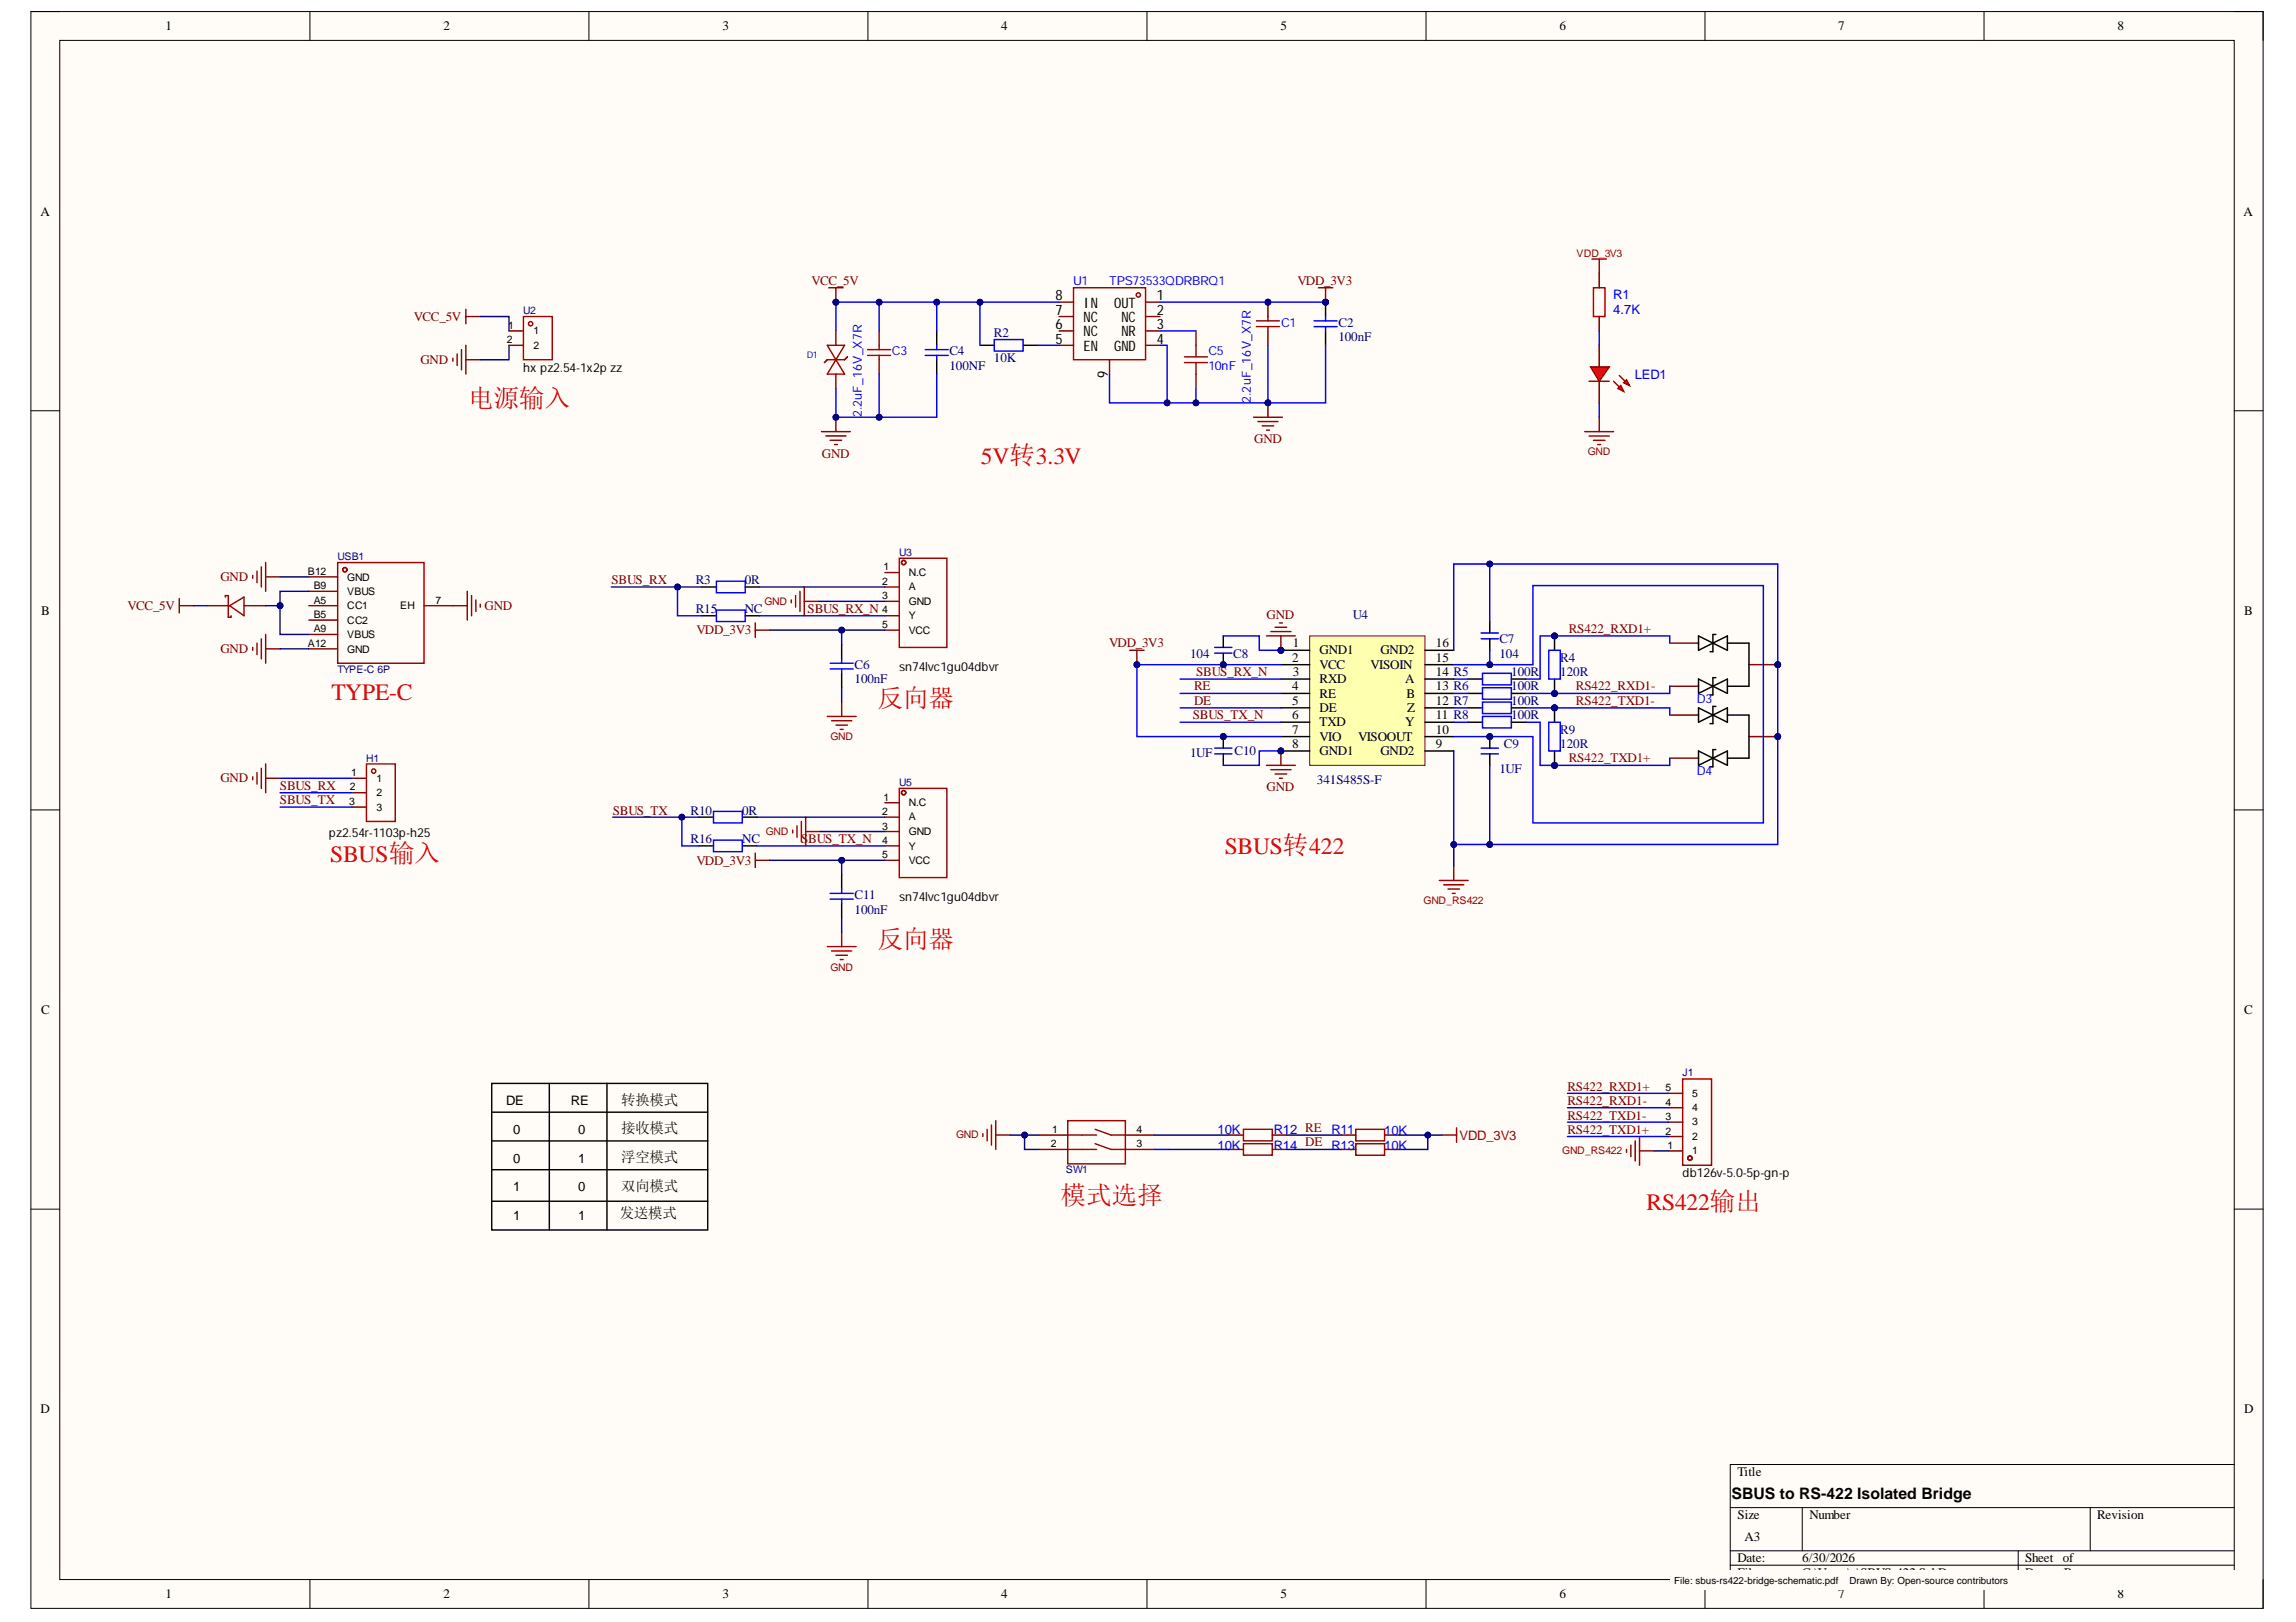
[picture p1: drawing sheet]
<svg xmlns="http://www.w3.org/2000/svg" width="297mm" height="210mm" viewBox="0 0 297 210" stroke-linecap="round" stroke-linejoin="round" font-family="sans-serif">
<defs><g id="words">
<g font-size="3.3" fill="#f00">
<text x="60.6" y="52.7">电源输入</text>
<text x="113.5" y="91.5">反向器</text>
<text x="113.5" y="122.6">反向器</text>
<text x="137.2" y="155.8">模式选择</text>
</g>
<g font-size="3" fill="#f00">
<text x="126.9" y="60.1">5V转3.3V</text>
<text x="42.9" y="90.5">TYPE-C</text>
<text x="42.7" y="111.5">SBUS输入</text>
<text x="158.5" y="110.6">SBUS转422</text>
<text x="213" y="156.5">RS422输出</text>
</g>
<text font-size="2" x="224" y="194">SBUS to RS-422 Isolated Bridge</text>
<g font-size="1.9">
<text x="136.5" y="40.7">7</text>
<text x="136.5" y="38.9">8</text>
<text x="140.2" y="41.7">NC</text>
<text x="140.2" y="39.8">IN</text>
<text x="144.2" y="39.8">OUT</text>
<text x="145.1" y="41.7">NC</text>
<text x="149.7" y="38.9">1</text>
<text x="149.7" y="40.7">2</text>
<text x="136.5" y="44.5">5</text>
<text x="136.5" y="42.6">6</text>
<text x="140.2" y="45.4">EN</text>
<text x="140.2" y="43.5">NC</text>
<text x="144.2" y="45.4">GND</text>
<text x="145.1" y="43.5">NR</text>
<text x="149.7" y="42.6">3</text>
<text x="149.7" y="44.5">4</text>
<text x="143.3" y="48.9" transform="rotate(-90 143.3 48.9)">9</text>
<text x="80.4" y="142.9">转换模式</text>
<text x="80.4" y="146.7">接收模式</text>
<text x="80.4" y="150.4">浮空模式</text>
<text x="80.4" y="154.1">双向模式</text>
<text x="80.2" y="157.6">发送模式</text>
</g>
<g font-size="1.7">
<text x="21.4" y="3.9">1</text>
<text x="57.4" y="3.9">2</text>
<text x="93.5" y="3.9">3</text>
<text x="129.5" y="3.9">4</text>
<text x="165.6" y="3.9">5</text>
<text x="201.8" y="3.9">6</text>
<text x="237.8" y="3.9">7</text>
<text x="273.9" y="3.9">8</text>
<text x="5.2" y="27.9">A</text>
<text x="290.3" y="27.9">A</text>
<text x="5.3" y="79.5">B</text>
<text x="167.3" y="83.8">1</text>
<text x="185.8" y="83.8">16</text>
<text x="290.3" y="79.5">B</text>
<text x="167.2" y="85.6">2</text>
<text x="167.2" y="89.3">4</text>
<text x="167.3" y="87.5">3</text>
<text x="170.7" y="84.7">GND1</text>
<text x="170.7" y="86.6">VCC</text>
<text x="170.7" y="88.4">RXD</text>
<text x="177.3" y="86.6">VISOIN</text>
<text x="178.6" y="84.7">GND2</text>
<text x="181.8" y="88.4">A</text>
<text x="185.8" y="89.3">13 R6</text>
<text x="185.8" y="87.5">14 R5</text>
<text x="185.8" y="85.6">15</text>
<text x="167.2" y="91.2">5</text>
<text x="167.2" y="93.1">6</text>
<text x="167.2" y="94.9">7</text>
<text x="170.7" y="90.3">RE</text>
<text x="170.7" y="92.1">DE</text>
<text x="170.7" y="94">TXD</text>
<text x="170.7" y="95.9">VIO</text>
<text x="175.7" y="95.9">VISOOUT</text>
<text x="181.8" y="94">Y</text>
<text x="182" y="90.3">B</text>
<text x="182.1" y="92.1">Z</text>
<text x="185.8" y="94.9">10</text>
<text x="185.8" y="93.1">11 R8</text>
<text x="185.8" y="91.2">12 R7</text>
<text x="167.2" y="96.8">8</text>
<text x="170.7" y="97.7">GND1</text>
<text x="178.6" y="97.7">GND2</text>
<text x="185.8" y="96.8">9</text>
<text x="5.3" y="131.2">C</text>
<text x="290.3" y="131.2">C</text>
<text x="65.5" y="143">DE</text>
<text x="73.9" y="143">RE</text>
<text x="66.4" y="146.7">0</text>
<text x="74.8" y="146.7">0</text>
<text x="66.4" y="150.5">0</text>
<text x="66.4" y="154.2">1</text>
<text x="74.8" y="150.5">1</text>
<text x="74.8" y="154.2">0</text>
<text x="66.4" y="157.9">1</text>
<text x="74.8" y="157.9">1</text>
<text x="5.2" y="182.8">D</text>
<text x="290.3" y="182.8">D</text>
<text x="224.8" y="191">Title</text>
<text x="224.8" y="196.6">Size</text>
<text x="234.1" y="196.6">Number</text>
<text x="271.3" y="196.6">Revision</text>
<text x="224.8" y="202.2">Date:</text>
<text x="225.7" y="199.4">A3</text>
<text x="233.2" y="202.2">6/30/2026</text>
<text x="262" y="202.2">Sheet</text>
<text x="266.9" y="202.2">of</text>
<text x="21.4" y="206.8">1</text>
<text x="57.4" y="206.8">2</text>
<text x="93.5" y="206.8">3</text>
<text x="129.5" y="206.8">4</text>
<text x="165.6" y="206.8">5</text>
<text x="201.8" y="206.8">6</text>
<text x="224.8" y="204.1">File:</text>
<text x="233.2" y="204.1">C:\Users\..\SBUS-422.SchDoc</text>
<text x="237.8" y="206.8">7</text>
<text x="262" y="204.1">Drawn By:</text>
<text x="273.9" y="206.8">8</text>
</g>
<g font-size="1.7" fill="#800000">
<text x="53.6" y="41.5">VCC_5V</text>
<text x="105" y="36.9">VCC_5V</text>
<text x="167.8" y="36.9">VDD_3V3</text>
<text x="54.4" y="47.1">GND</text>
<text x="106.3" y="59.3">GND</text>
<text x="162.3" y="57.4">GND</text>
<text x="28.5" y="75.2">GND</text>
<text x="79.1" y="75.6">SBUS_RX</text>
<text x="16.5" y="78.9">VCC_5V</text>
<text x="62.7" y="78.9">GND</text>
<text x="90.1" y="82.1">VDD_3V3</text>
<text x="104.5" y="79.3">SBUS_RX_N</text>
<text x="143.5" y="83.8">VDD_3V3</text>
<text x="163.9" y="80">GND</text>
<text x="203" y="81.9">RS422_RXD1+</text>
<text x="28.5" y="84.5">GND</text>
<text x="154.5" y="89.3">RE</text>
<text x="154.7" y="87.5">SBUS_RX_N</text>
<text x="203.9" y="89.3">RS422_RXD1-</text>
<text x="154.3" y="93.1">SBUS_TX_N</text>
<text x="154.5" y="91.2">DE</text>
<text x="203.9" y="91.2">RS422_TXD1-</text>
<text x="28.5" y="101.3">GND</text>
<text x="203" y="98.6">RS422_TXD1+</text>
<text x="36.2" y="102.2">SBUS_RX</text>
<text x="36.2" y="104.1">SBUS_TX</text>
<text x="79.3" y="105.4">SBUS_TX</text>
<text x="163.9" y="102.4">GND</text>
<text x="90.1" y="111.9">VDD_3V3</text>
<text x="103.6" y="109.1">SBUS_TX_N</text>
<text x="202.8" y="141.2">RS422_RXD1+</text>
<text x="202.8" y="143">RS422_RXD1-</text>
<text x="202.8" y="144.9">RS422_TXD1-</text>
<text x="202.8" y="146.7">RS422_TXD1+</text>
</g>
<g font-size="1.7" fill="#00f">
<text x="208.7" y="38.7">R1</text>
<text x="208.7" y="40.6">4.7K</text>
<text x="211.5" y="49">LED1</text>
<text x="157.5" y="146.7">10K</text>
<text x="157.5" y="148.8">10K</text>
<text x="164.8" y="146.7">R12 RE</text>
<text x="164.8" y="148.8">R14 DE R13</text>
<text x="172.2" y="146.7">R11</text>
<text x="179.1" y="146.9">10K</text>
<text x="179.1" y="148.8">10K</text>
</g>
<g font-size="1.7" fill="#000080">
<text x="122.8" y="46">C4</text>
<text x="122.8" y="47.8">100NF</text>
<text x="128.6" y="43.6">R2</text>
<text x="128.6" y="46.9">10K</text>
<text x="173.2" y="42.3">C2</text>
<text x="173.2" y="44.1">100nF</text>
<text x="90" y="75.6">R3</text>
<text x="96.4" y="75.6">0R</text>
<text x="90" y="79.3">R15</text>
<text x="96.4" y="79.3">NC</text>
<text x="175" y="80">U4</text>
<text x="194" y="83.3">C7</text>
<text x="110.6" y="86.6">C6</text>
<text x="110.6" y="88.4">100nF</text>
<text x="154" y="85.1">104</text>
<text x="159.6" y="85.1">C8</text>
<text x="194" y="85.1">104</text>
<text x="195.5" y="89.3">100R</text>
<text x="195.5" y="87.5">100R</text>
<text x="201.9" y="85.6">R4</text>
<text x="201.9" y="87.5">120R</text>
<text x="195.5" y="93.1">100R</text>
<text x="195.5" y="91.2">100R</text>
<text x="201.9" y="94.9">R9</text>
<text x="154" y="98">1UF</text>
<text x="159.7" y="97.7">C10</text>
<text x="170.4" y="101.4">341S485S-F</text>
<text x="194" y="100">1UF</text>
<text x="194.6" y="96.8">C9</text>
<text x="201.9" y="96.8">120R</text>
<text x="89.3" y="105.4">R10</text>
<text x="96" y="105.4">0R</text>
<text x="89.3" y="109.1">R16</text>
<text x="96" y="109.1">NC</text>
<text x="110.6" y="116.4">C11</text>
<text x="110.6" y="118.3">100nF</text>
</g>
<text font-size="1.7" fill="#a00000" x="188.8" y="147.5">VDD_3V3</text>
<g font-size="1.6" fill="#00f">
<text x="138.8" y="36.9">U1</text>
<text x="143.5" y="36.9">TPS73533QDRBRQ1</text>
<text x="115.4" y="46">C3</text>
<text x="156.3" y="46">C5</text>
<text x="156.3" y="47.8">10nF</text>
<text x="165.7" y="42.3">C1</text>
<text x="161.8" y="52.2" transform="rotate(-90 161.8 52.2)">2.2uF_16V_X7R</text>
<text x="111.5" y="54" transform="rotate(-90 111.5 54)">2.2uF_16V_X7R</text>
<text x="219.5" y="91">D3</text>
<text x="219.5" y="100.3">D4</text>
</g>
<g font-size="1.6">
<text x="67.7" y="48.1">hx pz2.54-1x2p zz</text>
<text x="116.3" y="86.8">sn74lvc1gu04dbvr</text>
<text x="42.6" y="108.4">pz2.54r-1103p-h25</text>
<text x="116.3" y="116.6">sn74lvc1gu04dbvr</text>
<text x="217.7" y="152.3">db126v-5.0-5p-gn-p</text>
</g>
<g font-size="1.4" fill="#a00000">
<text x="204" y="33.2">VDD_3V3</text>
<text x="205.4" y="58.9">GND</text>
<text x="98.9" y="78.3">GND</text>
<text x="107.4" y="95.8">GND</text>
<text x="99.1" y="108.1">GND</text>
<text x="184.2" y="117">GND_RS422</text>
<text x="107.4" y="125.6">GND</text>
<text x="123.7" y="147.3">GND</text>
<text x="202.1" y="149.4">GND_RS422</text>
</g>
<g font-size="1.4" fill="#000080">
<text x="67.7" y="40.7">U2</text>
<text x="116.3" y="71.9">U3</text>
<text x="43.7" y="72.5">USB1</text>
<text x="43.7" y="87.1">TYPE-C 6P</text>
<text x="47.4" y="98.6">H1</text>
<text x="116.3" y="101.8">U5</text>
<text x="217.7" y="139.3">J1</text>
<text x="137.9" y="151.8">SW1</text>
</g>
<g font-size="1.4">
<text x="65.6" y="44.4">2</text>
<text x="65.7" y="42.5">1</text>
<text x="69" y="43.3">1</text>
<text x="69" y="45.1">2</text>
<text x="39.8" y="74.4">B12</text>
<text x="40.6" y="76.2">B9</text>
<text x="44.9" y="77">VBUS</text>
<text x="44.9" y="75.1">GND</text>
<text x="114.1" y="75.7">2</text>
<text x="114.1" y="77.5">3</text>
<text x="114.3" y="73.8">1</text>
<text x="117.6" y="74.6">N.C</text>
<text x="117.6" y="76.4">A</text>
<text x="39.8" y="83.7">A12</text>
<text x="40.6" y="81.8">A9</text>
<text x="40.6" y="78.1">A5</text>
<text x="40.6" y="80">B5</text>
<text x="44.9" y="82.6">VBUS</text>
<text x="44.9" y="78.9">CC1</text>
<text x="44.9" y="80.7">CC2</text>
<text x="51.8" y="78.9">EH</text>
<text x="56.3" y="78.1">7</text>
<text x="114.1" y="79.4">4</text>
<text x="114.1" y="81.2">5</text>
<text x="117.6" y="78.3">GND</text>
<text x="117.6" y="80.1">Y</text>
<text x="117.6" y="82">VCC</text>
<text x="44.9" y="84.4">GND</text>
<text x="45.4" y="100.4">1</text>
<text x="48.7" y="101.2">1</text>
<text x="45.2" y="104.1">3</text>
<text x="45.3" y="102.3">2</text>
<text x="48.7" y="103">2</text>
<text x="48.7" y="104.9">3</text>
<text x="114.1" y="105.5">2</text>
<text x="114.1" y="107.3">3</text>
<text x="114.3" y="103.6">1</text>
<text x="117.6" y="104.3">N.C</text>
<text x="117.6" y="106.2">A</text>
<text x="114.1" y="109.2">4</text>
<text x="114.1" y="111.1">5</text>
<text x="117.6" y="108.1">GND</text>
<text x="117.6" y="110">Y</text>
<text x="117.6" y="111.8">VCC</text>
<text x="215.5" y="143.1">4</text>
<text x="215.5" y="141.2">5</text>
<text x="218.9" y="143.8">4</text>
<text x="218.9" y="141.9">5</text>
<text x="135.9" y="148.4">2</text>
<text x="136.1" y="146.6">1</text>
<text x="147" y="148.4">3</text>
<text x="147" y="146.6">4</text>
<text x="215.5" y="146.8">2</text>
<text x="215.5" y="145">3</text>
<text x="215.7" y="148.7">1</text>
<text x="218.9" y="149.4">1</text>
<text x="218.9" y="147.5">2</text>
<text x="218.9" y="145.6">3</text>
</g>
<g font-size="1.3">
<text x="216.6" y="205">File: sbus-rs422-bridge-schematic.pdf</text>
<text x="239.3" y="205">Drawn By: Open-source contributors</text>
</g>
<text font-size="1.2" fill="#00f" x="104.4" y="46.3">D1</text>
</g></defs>
<path d="M4 1.5h288.8v206.6h-288.8z" fill-rule="evenodd" fill="#fffcf8"/>
<path d="M4 1.5h288.8v206.6h-288.8z" fill="none" stroke="#000" stroke-width=".13"/>
<path d="M7.7 5.2h281.4v199.2h-281.4z" fill-rule="evenodd" fill="#fffcf8"/>
<g fill="none" stroke="#000" stroke-width=".13">
<path d="M4 1.5h3.7M7.7 5.2h281.4v199.2h-281.4zM40.1 1.5v3.7M76.2 1.5v3.7M112.3 1.5v3.7M148.4 1.5v3.7M184.5 1.5v3.7M220.6 1.5v3.7M256.7 1.5v3.7M289.1 1.5h3.7v3.7M4 53.2h3.7M289.1 53.2h3.7"/>
<path d="M4 104.8h3.7M289.1 104.8h3.7M4 156.5h3.7M289.1 156.5h3.7M223.8 195.1h65.3M233.2 195.1v5.6M270.4 195.1v5.6M289.1 189.5h-65.3v14.9M40.1 204.4v3.7M76.2 204.4v3.7M112.3 204.4v3.7M148.4 204.4v3.7"/>
<path d="M184.5 204.4v3.7M220.6 204.4v3.7M223.8 200.7h65.3M223.8 202.6h65.3M256.7 204.4v3.7M261.1 200.7v3.7M292.8 204.4v3.7"/>
</g>
<path d="M206 33.5h1.8M206.1 37.2h1.5v3.8h-1.5zM206.9 33.5v1.9M205 55.9h3.8M205.6 56.4h2.6M205.6 49.3h2.6M206.1 57h1.5M206.7 57.5h.4M206.9 54v1.9" fill="none" stroke="#a00000" stroke-width=".19"/>
<path d="M206.9 35.4v1.8M206.9 41v1.8M206.9 44.7v2.8M206.9 49.3v2.8" fill="none" stroke="#800" stroke-width=".19"/>
<path d="M205.8 47.5h2.4l-1.3 1.8z" fill-rule="evenodd" fill="#f00"/>
<path d="M205.8 47.5h2.4l-1.3 1.8z" fill="none" stroke="#a00000" stroke-width=".19"/>
<path d="M210.1 49.5l.3-.3 .4 .7z" fill-rule="evenodd" fill="#f00"/>
<path d="M210.1 49.5l.3-.3 .4 .7z" fill="none" stroke="#a00000" stroke-width=".19"/>
<path d="M209.3 50.3l.4-.4 .4 .8z" fill-rule="evenodd" fill="#f00"/>
<path d="M208.8 49.3l.7 .8M209.3 50.3l.4-.4 .4 .8zM209.5 48.6l.7 .7" fill="none" stroke="#a00000" stroke-width=".19"/>
<path d="M63.6 140.2h28v19h-28zM63.6 143.9h28M63.6 147.6h28M63.6 151.4h28M71.1 140.2v19M78.5 140.2v19" fill="none" stroke="#000" stroke-width=".18"/>
<path d="M146.2 84.2h1.8M147.1 84.2v1.8" fill="none" stroke="#800000" stroke-width=".18"/>
<circle cx="147.1" cy="86" r=".37" fill="#000080"/>
<circle cx="147.1" cy="86" r=".37" fill="none" stroke="#000080" stroke-width=".13"/>
<circle cx="165.7" cy="84.2" r=".37" fill="#000080"/>
<circle cx="165.7" cy="84.2" r=".37" fill="none" stroke="#000080" stroke-width=".13"/>
<circle cx="165.7" cy="97.2" r=".37" fill="#000080"/>
<circle cx="165.7" cy="97.2" r=".37" fill="none" stroke="#000080" stroke-width=".13"/>
<path d="M169.4 82.3h14.9v16.7h-14.9z" fill-rule="evenodd" fill="#ffffb0"/>
<path d="M169.4 82.3h14.9v16.7h-14.9z" fill="none" stroke="#800000" stroke-width=".13"/>
<path d="M165.7 84.2h3.7" fill="none" stroke="#000" stroke-width=".18"/>
<circle cx="165.7" cy="84.2" r=".37" fill="#000080"/>
<circle cx="165.7" cy="84.2" r=".37" fill="none" stroke="#000080" stroke-width=".13"/>
<path d="M165.7 86h3.7M165.7 87.9h3.7M165.7 89.7h3.7M165.7 91.6h3.7M165.7 93.5h3.7M165.7 95.3h3.7M165.7 97.2h3.7" fill="none" stroke="#000" stroke-width=".18"/>
<circle cx="165.7" cy="97.2" r=".37" fill="#000080"/>
<circle cx="165.7" cy="97.2" r=".37" fill="none" stroke="#000080" stroke-width=".13"/>
<path d="M184.3 97.2h3.8M184.3 95.3h3.8M184.3 93.5h3.8M184.3 91.6h3.8M184.3 89.7h3.8M184.3 87.9h3.8M184.3 86h3.8M184.3 84.2h3.8" fill="none" stroke="#000" stroke-width=".19"/>
<path d="M163.9 82.3h3.7M164.4 81.7h2.6M165 81.2h1.5M165.5 80.6h.4M165.7 82.3v1.9" fill="none" stroke="#800000" stroke-width=".18"/>
<circle cx="165.7" cy="84.2" r=".37" fill="#000080"/>
<circle cx="165.7" cy="84.2" r=".37" fill="none" stroke="#000080" stroke-width=".13"/>
<path d="M163.9 99h3.7M164.4 99.6h2.6M165.7 97.2v1.8M165 100.2h1.5M165.5 100.7h.4" fill="none" stroke="#800000" stroke-width=".18"/>
<circle cx="165.7" cy="97.2" r=".37" fill="#000080"/>
<circle cx="165.7" cy="97.2" r=".37" fill="none" stroke="#000080" stroke-width=".13"/>
<circle cx="158.3" cy="86" r=".37" fill="#000080"/>
<circle cx="158.3" cy="86" r=".37" fill="none" stroke="#000080" stroke-width=".13"/>
<path d="M157.1 84.5h2.3M157.1 83.8h2.3" fill="none" stroke="#00f" stroke-width=".18"/>
<path d="M158.3 82.3v1.5M158.3 84.5v1.5" fill="none" stroke="#000" stroke-width=".18"/>
<circle cx="158.3" cy="86" r=".37" fill="#000080"/>
<circle cx="158.3" cy="86" r=".37" fill="none" stroke="#000080" stroke-width=".13"/>
<circle cx="158.3" cy="95.3" r=".37" fill="#000080"/>
<circle cx="158.3" cy="95.3" r=".37" fill="none" stroke="#000080" stroke-width=".13"/>
<path d="M157.1 97.6h2.3M157.1 96.8h2.3" fill="none" stroke="#00f" stroke-width=".18"/>
<path d="M158.3 95.3v1.5" fill="none" stroke="#000" stroke-width=".18"/>
<circle cx="158.3" cy="95.3" r=".37" fill="#000080"/>
<circle cx="158.3" cy="95.3" r=".37" fill="none" stroke="#000080" stroke-width=".13"/>
<path d="M158.3 97.6v1.4" fill="none" stroke="#000" stroke-width=".18"/>
<path d="M191.6 82.7h2.2M191.6 81.9h2.2" fill="none" stroke="#00f" stroke-width=".19"/>
<path d="M192.7 80.4v1.5M192.7 82.7v1.5" fill="none" stroke="#000" stroke-width=".19"/>
<circle cx="192.7" cy="95.3" r=".37" fill="#000080"/>
<circle cx="192.7" cy="95.3" r=".37" fill="none" stroke="#000080" stroke-width=".13"/>
<path d="M191.6 97.6h2.2M191.6 96.8h2.2" fill="none" stroke="#00f" stroke-width=".19"/>
<path d="M192.7 95.3v1.5" fill="none" stroke="#000" stroke-width=".19"/>
<circle cx="192.7" cy="95.3" r=".37" fill="#000080"/>
<circle cx="192.7" cy="95.3" r=".37" fill="none" stroke="#000080" stroke-width=".13"/>
<path d="M189.9 93.5h1.9M189.9 91.6h1.9M189.9 89.7h1.9M189.9 87.9h1.9M192.7 97.6v1.4M195.5 93.5h1.9M195.5 91.6h1.9M195.5 89.7h1.9M195.5 87.9h1.9" fill="none" stroke="#000" stroke-width=".19"/>
<path d="M191.8 92.7h3.7v1.5h-3.7zM191.8 90.9h3.7v1.4h-3.7zM191.8 89h3.7v1.5h-3.7zM191.8 87.1h3.7v1.5h-3.7z" fill="none" stroke="#00f" stroke-width=".19"/>
<circle cx="201.1" cy="82.3" r=".37" fill="#000080"/>
<circle cx="201.1" cy="82.3" r=".37" fill="none" stroke="#000080" stroke-width=".13"/>
<circle cx="201.1" cy="89.7" r=".37" fill="#000080"/>
<circle cx="201.1" cy="89.7" r=".37" fill="none" stroke="#000080" stroke-width=".13"/>
<path d="M201.1 82.3v1.9" fill="none" stroke="#000" stroke-width=".19"/>
<circle cx="201.1" cy="82.3" r=".37" fill="#000080"/>
<circle cx="201.1" cy="82.3" r=".37" fill="none" stroke="#000080" stroke-width=".13"/>
<path d="M201.1 87.9v1.8" fill="none" stroke="#000" stroke-width=".19"/>
<circle cx="201.1" cy="89.7" r=".37" fill="#000080"/>
<circle cx="201.1" cy="89.7" r=".37" fill="none" stroke="#000080" stroke-width=".13"/>
<path d="M200.4 84.2h1.5v3.7h-1.5z" fill="none" stroke="#00f" stroke-width=".19"/>
<circle cx="201.1" cy="91.6" r=".37" fill="#000080"/>
<circle cx="201.1" cy="91.6" r=".37" fill="none" stroke="#000080" stroke-width=".13"/>
<circle cx="201.1" cy="99" r=".37" fill="#000080"/>
<circle cx="201.1" cy="99" r=".37" fill="none" stroke="#000080" stroke-width=".13"/>
<path d="M201.1 91.6v1.9" fill="none" stroke="#000" stroke-width=".19"/>
<circle cx="201.1" cy="91.6" r=".37" fill="#000080"/>
<circle cx="201.1" cy="91.6" r=".37" fill="none" stroke="#000080" stroke-width=".13"/>
<path d="M201.1 97.2v1.8" fill="none" stroke="#000" stroke-width=".19"/>
<circle cx="201.1" cy="99" r=".37" fill="#000080"/>
<circle cx="201.1" cy="99" r=".37" fill="none" stroke="#000080" stroke-width=".13"/>
<path d="M200.4 93.5h1.5v3.7h-1.5z" fill="none" stroke="#00f" stroke-width=".19"/>
<circle cx="230" cy="86" r=".37" fill="#000080"/>
<circle cx="230" cy="86" r=".37" fill="none" stroke="#000080" stroke-width=".13"/>
<path d="M226.3 86h3.7" fill="none" stroke="#800" stroke-width=".19"/>
<circle cx="230" cy="86" r=".37" fill="#000080"/>
<circle cx="230" cy="86" r=".37" fill="none" stroke="#000080" stroke-width=".13"/>
<path d="M216 88.8h3.7M216 83.2h3.7" fill="none" stroke="#800" stroke-width=".19"/>
<path d="M219.7 87.9v1.8l3.8-1.8v1.8zM219.7 82.3v1.9l3.8-1.9v1.9zM222 87.7h-.4v2.2h-.4M222 82.1h-.4v2.2h-.4M223.5 83.2h2.8v5.6h-2.8" fill="none" stroke="#000" stroke-width=".19"/>
<circle cx="230" cy="95.3" r=".37" fill="#000080"/>
<circle cx="230" cy="95.3" r=".37" fill="none" stroke="#000080" stroke-width=".13"/>
<path d="M226.3 95.3h3.7" fill="none" stroke="#800" stroke-width=".19"/>
<circle cx="230" cy="95.3" r=".37" fill="#000080"/>
<circle cx="230" cy="95.3" r=".37" fill="none" stroke="#000080" stroke-width=".13"/>
<path d="M216 98.1h3.7M216 92.5h3.7" fill="none" stroke="#800" stroke-width=".19"/>
<path d="M219.7 97.2v1.8l3.8-1.8v1.8zM219.7 91.6v1.9l3.8-1.9v1.9zM222 97h-.4v2.2h-.4M222 91.4h-.4v2.2h-.4M223.5 92.5h2.8v5.6h-2.8" fill="none" stroke="#000" stroke-width=".19"/>
<path d="M107 44.7h2.3l-2.3 3.7h2.3zM109.6 46.2l-.3 .4h-2.3l-.3 .3" fill="none" stroke="#a00000" stroke-width=".18"/>
<path d="M108.1 42.8v1.9M108.1 48.4v1.9" fill="none" stroke="#800" stroke-width=".18"/>
<path d="M126.8 44.7h1.8M132.4 44.7h1.8" fill="none" stroke="#000" stroke-width=".18"/>
<path d="M128.6 43.9h3.8v1.5h-3.8z" fill="none" stroke="#00f" stroke-width=".18"/>
<path d="M106.3 55.9h3.7M106.8 56.4h2.6M107.4 57h1.5M108 57.5h.3M108.1 54v1.9" fill="none" stroke="#800000" stroke-width=".18"/>
<circle cx="108.1" cy="54" r=".37" fill="#000080"/>
<circle cx="108.1" cy="54" r=".37" fill="none" stroke="#000080" stroke-width=".13"/>
<path d="M121.2 42.8v1.9M121.2 46.6v1.8" fill="none" stroke="#000" stroke-width=".18"/>
<path d="M119.7 46h3M119.7 45.2h3M121.2 44.7v.5M121.2 46v.6" fill="none" stroke="#00f" stroke-width=".18"/>
<circle cx="171.5" cy="39.1" r=".37" fill="#000080"/>
<circle cx="171.5" cy="39.1" r=".37" fill="none" stroke="#000080" stroke-width=".13"/>
<path d="M171.5 39.1v1.9" fill="none" stroke="#000" stroke-width=".18"/>
<circle cx="171.5" cy="39.1" r=".37" fill="#000080"/>
<circle cx="171.5" cy="39.1" r=".37" fill="none" stroke="#000080" stroke-width=".13"/>
<path d="M171.5 42.8v1.9" fill="none" stroke="#000" stroke-width=".18"/>
<path d="M170 42.3h3M170 41.5h3" fill="none" stroke="#00f" stroke-width=".19"/>
<path d="M171.5 41v.5M171.5 42.3v.5" fill="none" stroke="#00f" stroke-width=".18"/>
<path d="M107.2 37.2h1.9M108.1 37.2v1.9" fill="none" stroke="#800000" stroke-width=".18"/>
<circle cx="108.1" cy="39.1" r=".37" fill="#000080"/>
<circle cx="108.1" cy="39.1" r=".37" fill="none" stroke="#000080" stroke-width=".13"/>
<path d="M170.6 37.2h1.8M171.5 37.2v1.9" fill="none" stroke="#800000" stroke-width=".18"/>
<circle cx="171.5" cy="39.1" r=".37" fill="#000080"/>
<circle cx="171.5" cy="39.1" r=".37" fill="none" stroke="#000080" stroke-width=".13"/>
<g fill="none" stroke="#a00000" stroke-width=".18">
<path d="M138.9 37.2h9.3v9.4h-9.3zM153.2 46.9h3M153.2 46.2h3M154.7 44.7v1.5M154.7 46.9v1.5"/>
<circle cx="147.3" cy="38.2" r=".28"/>
</g>
<path d="M137 39.1h1.9M148.2 39.1h1.9M137 41h1.9M137 42.8h1.9M137 44.7h1.9M143.5 46.6v1.8M148.2 41h1.9M148.2 42.8h1.9M148.2 44.7h1.9M154.7 42.8v1.9M154.7 48.4v1.9" fill="none" stroke="#800" stroke-width=".18"/>
<path d="M162.2 54h3.7M162.7 54.6h2.6M163.3 55.1h1.5M163.9 55.7h.3M164 52.1v1.9" fill="none" stroke="#800000" stroke-width=".18"/>
<circle cx="164" cy="52.1" r=".37" fill="#000080"/>
<circle cx="164" cy="52.1" r=".37" fill="none" stroke="#000080" stroke-width=".13"/>
<path d="M112.2 46h3M112.2 45.2h3M113.7 44.7v.5M113.7 46v.6" fill="none" stroke="#a00000" stroke-width=".18"/>
<path d="M113.7 42.8v1.9M113.7 46.6v1.8" fill="none" stroke="#800" stroke-width=".18"/>
<circle cx="164" cy="39.1" r=".37" fill="#000080"/>
<circle cx="164" cy="39.1" r=".37" fill="none" stroke="#000080" stroke-width=".13"/>
<path d="M162.5 42.3h3M162.5 41.5h3M164 41v.5M164 42.3v.5" fill="none" stroke="#a00000" stroke-width=".18"/>
<path d="M164 39.1v1.9M164 42.8v1.9" fill="none" stroke="#800" stroke-width=".18"/>
<circle cx="164" cy="39.1" r=".37" fill="#000080"/>
<circle cx="164" cy="39.1" r=".37" fill="none" stroke="#000080" stroke-width=".13"/>
<g fill="none" stroke="#800" stroke-width=".18">
<path d="M65.9 42.8h1.8M65.9 44.7h1.8M26.9 78.4h2.8M31.6 78.4h2.8M40 78.4h3.7M40 76.5h3.7M40 74.7h3.7M54.9 78.4h3.7M114.5 74.1h1.8M114.5 76h1.8M114.5 77.8h1.8M114.5 79.7h1.8"/>
<path d="M40 84h3.7M40 82.1h3.7M40 80.2h3.7M114.5 81.5h1.8M45.5 100.7h1.9M45.5 102.6h1.9M45.5 104.4h1.9M114.5 103.9h1.8M114.5 105.7h1.8M114.5 107.6h1.8M114.5 109.5h1.8M114.5 111.3h1.8"/>
<path d="M134.4 146.9h3.7M134.4 148.7h3.7M145.6 146.9h3.7M145.6 148.7h3.7M159 146.9h1.9M159 148.7h1.9M164.6 146.9h1.9M164.6 148.7h1.9"/>
</g>
<g fill="none" stroke="#a00000" stroke-width=".18">
<path d="M67.7 41h3.7v5.6h-3.7zM29.1 77.3v-.2h.4v2.8h.4v-.2M29.7 78.4l1.9-1.1v2.4zM43.7 72.8h11.2v13h-11.2zM102.4 77.6v.4M102.9 77.1v1.5M103.5 76.5v2.6M104 76v3.7M104 77.8h1.9M116.3 72.2h6.2v11.6h-6.2zM47.4 98.9h3.7v7.4h-3.7zM107 92.7h3.8"/>
<path d="M107.6 93.3h2.6M108.1 93.8h1.5M108.7 94.4h.4M108.9 90.9v1.8M102.6 107.4v.4M103.1 106.9v1.5M103.7 106.3v2.6M104.2 105.7v3.8M104.2 107.6h1.9M116.3 102h6.2v11.6h-6.2zM107 122.5h3.8M107.6 123.1h2.6"/>
<path d="M108.1 123.6h1.5M108.7 124.2h.4M108.9 120.6v1.9M127.2 146.7v.4M127.7 146.1v1.5M128.3 145.6v2.6M128.8 145v3.7M128.8 146.9h1.9M138.1 145h7.5v5.6h-7.5zM138.1 146.9h3.8M138.1 148.7h3.8M141.7 146.1l2 .8h1.9"/>
<path d="M141.7 148l2 .7h1.9M160.9 146.1h3.7v1.5h-3.7zM160.9 148h3.7v1.5h-3.7z"/>
<circle cx="68.6" cy="41.9" r=".28"/>
<circle cx="44.6" cy="73.7" r=".28"/>
<circle cx="116.9" cy="72.8" r=".28"/>
<circle cx="48.3" cy="99.8" r=".28"/>
<circle cx="116.9" cy="102.6" r=".28"/>
</g>
<g fill="none" stroke="#800000" stroke-width=".18">
<path d="M58.6 46.4v.3M59.1 45.8v1.5M59.7 45.2v2.7M60.3 40v1.9M60.3 44.7v3.7M60.3 41h1.8M60.3 46.6h1.8M23.2 78.4h1.9M23.2 77.5v1.8M32.7 74.5v.3M33.2 73.9v1.5M33.8 73.4v2.6"/>
<path d="M34.4 72.8v3.7M34.4 74.7h1.8M58.6 78.4h1.9M60.5 76.5v3.7M61 77.1v2.6M61.6 77.6v1.5M62.1 78.2v.4M32.7 83.8v.4M33.2 83.2v1.5M33.2 100v1.5M33.8 82.7v2.6M33.8 99.4v2.6"/>
<path d="M34.4 82.1v3.7M34.4 98.9v3.7M34.4 84h1.8M97.7 80.6v1.9M97.7 81.5h1.9M32.7 100.5v.4M34.4 100.7h1.8M97.7 110.4v1.9M97.7 111.3h1.9"/>
</g>
<g fill="none" stroke="#000" stroke-width=".18">
<path d="M90.8 76h1.9M90.8 79.7h1.9M96.4 76h1.9M96.4 79.7h1.9M108.9 83.4v1.9M108.9 87.1v1.9M90.4 105.7h1.9M90.4 109.5h1.9M96 105.7h1.9M96 109.5h1.9M108.9 113.2v1.9M108.9 116.9v1.9"/>
<path d="M63.6 155.5h28"/>
</g>
<g fill="none" stroke="#00f" stroke-width=".18">
<path d="M25.1 78.4h1.8M92.7 75.2h3.7v1.5h-3.7zM92.7 78.9h3.7v1.5h-3.7zM107.4 86.6h3M107.4 85.8h3M108.9 85.3v.5M108.9 86.6v.5M92.3 105h3.7v1.5h-3.7zM92.3 108.7h3.7v1.5h-3.7zM107.4 116.4h3M107.4 115.6h3M108.9 115.1v.5"/>
<path d="M108.9 116.4v.5"/>
</g>
<g fill="none" stroke="#a00000" stroke-width=".19">
<path d="M186.2 113.9h3.7M186.8 114.5h2.6M187.3 115.1h1.5M187.9 115.6h.4M188.1 112.1v1.8M217.7 139.6h3.7v11.2h-3.7zM175.4 146.1h3.7v1.5h-3.7zM175.4 148h3.7v1.5h-3.7zM186.6 146.9h1.8M188.4 146v1.8M210.4 148.7v.4M211 148.2v1.5"/>
<path d="M211.5 147.6v2.6M212.1 147.1v3.7M212.1 148.9h1.9"/>
<circle cx="218.6" cy="149.9" r=".28"/>
</g>
<path d="M173.5 146.9h1.9M173.5 148.7h1.9M179.1 146.9h1.9M179.1 148.7h1.9M215.8 148.9h1.9M215.8 147.1h1.9M215.8 145.2h1.9M215.8 143.3h1.9M215.8 141.5h1.9" fill="none" stroke="#800" stroke-width=".19"/>
<path d="M206.9 52.1v1.9" fill="none" stroke="#00f" stroke-width=".19"/>
<path d="M34.4 78.4h1.8" fill="none" stroke="#000080" stroke-width=".18"/>
<circle cx="36.2" cy="78.4" r=".37" fill="#000080"/>
<circle cx="36.2" cy="78.4" r=".37" fill="none" stroke="#000080" stroke-width=".13"/>
<path d="M36.2 104.4h9.3M36.2 102.6h9.3M36.2 100.7h9.3" fill="none" stroke="#00f" stroke-width=".18"/>
<path d="M40 76.5h-3.8v5.6h3.8M36.2 84h3.8" fill="none" stroke="#000080" stroke-width=".18"/>
<circle cx="36.2" cy="78.4" r=".37" fill="#000080"/>
<circle cx="36.2" cy="78.4" r=".37" fill="none" stroke="#000080" stroke-width=".13"/>
<path d="M62.1 41h3.8v1.8M65.9 44.7v1.9h-3.8M36.2 74.7h3.8M79.3 105.7h11.1" fill="none" stroke="#000080" stroke-width=".18"/>
<circle cx="88.2" cy="105.7" r=".37" fill="#000080"/>
<circle cx="88.2" cy="105.7" r=".37" fill="none" stroke="#000080" stroke-width=".13"/>
<path d="M79.1 76h11.7" fill="none" stroke="#000080" stroke-width=".18"/>
<circle cx="87.7" cy="76" r=".37" fill="#000080"/>
<circle cx="87.7" cy="76" r=".37" fill="none" stroke="#000080" stroke-width=".13"/>
<path d="M87.6 76v3.7h3.2" fill="none" stroke="#00f" stroke-width=".18"/>
<circle cx="87.7" cy="76" r=".37" fill="#000080"/>
<circle cx="87.7" cy="76" r=".37" fill="none" stroke="#000080" stroke-width=".13"/>
<path d="M88.2 105.7v3.8h2.2" fill="none" stroke="#00f" stroke-width=".18"/>
<circle cx="88.2" cy="105.7" r=".37" fill="#000080"/>
<circle cx="88.2" cy="105.7" r=".37" fill="none" stroke="#000080" stroke-width=".13"/>
<path d="M98.3 79.7h16.2M97.9 109.5h16.6" fill="none" stroke="#00f" stroke-width=".18"/>
<path d="M98.3 76h16.2M97.9 105.7h16.6M99.6 111.3h9.3" fill="none" stroke="#000080" stroke-width=".18"/>
<circle cx="108.9" cy="111.3" r=".37" fill="#000080"/>
<circle cx="108.9" cy="111.3" r=".37" fill="none" stroke="#000080" stroke-width=".13"/>
<path d="M99.6 81.5h9.3" fill="none" stroke="#000080" stroke-width=".18"/>
<circle cx="108.9" cy="81.5" r=".37" fill="#000080"/>
<circle cx="108.9" cy="81.5" r=".37" fill="none" stroke="#000080" stroke-width=".13"/>
<path d="M105.9 77.8h8.6M106.1 107.6h8.4" fill="none" stroke="#000080" stroke-width=".18"/>
<path d="M121.2 48.4v5.6h-13.1v-3.7" fill="none" stroke="#00f" stroke-width=".18"/>
<circle cx="108.1" cy="54" r=".37" fill="#000080"/>
<circle cx="108.1" cy="54" r=".37" fill="none" stroke="#000080" stroke-width=".13"/>
<circle cx="113.7" cy="54" r=".37" fill="#000080"/>
<circle cx="113.7" cy="54" r=".37" fill="none" stroke="#000080" stroke-width=".13"/>
<path d="M108.1 39.1h28.9" fill="none" stroke="#00f" stroke-width=".18"/>
<circle cx="108.1" cy="39.1" r=".37" fill="#000080"/>
<circle cx="108.1" cy="39.1" r=".37" fill="none" stroke="#000080" stroke-width=".13"/>
<circle cx="113.7" cy="39.1" r=".37" fill="#000080"/>
<circle cx="113.7" cy="39.1" r=".37" fill="none" stroke="#000080" stroke-width=".13"/>
<circle cx="121.2" cy="39.1" r=".37" fill="#000080"/>
<circle cx="121.2" cy="39.1" r=".37" fill="none" stroke="#000080" stroke-width=".13"/>
<circle cx="126.8" cy="39.1" r=".37" fill="#000080"/>
<circle cx="126.8" cy="39.1" r=".37" fill="none" stroke="#000080" stroke-width=".13"/>
<path d="M114.5 111.3h-5.6v1.9" fill="none" stroke="#000080" stroke-width=".18"/>
<circle cx="108.9" cy="111.3" r=".37" fill="#000080"/>
<circle cx="108.9" cy="111.3" r=".37" fill="none" stroke="#000080" stroke-width=".13"/>
<path d="M114.5 81.5h-5.6v1.9" fill="none" stroke="#000080" stroke-width=".18"/>
<circle cx="108.9" cy="81.5" r=".37" fill="#000080"/>
<circle cx="108.9" cy="81.5" r=".37" fill="none" stroke="#000080" stroke-width=".13"/>
<path d="M130.7 146.9h3.7" fill="none" stroke="#000080" stroke-width=".18"/>
<circle cx="132.6" cy="146.9" r=".37" fill="#000080"/>
<circle cx="132.6" cy="146.9" r=".37" fill="none" stroke="#000080" stroke-width=".13"/>
<path d="M132.5 146.9v1.8h1.9" fill="none" stroke="#000080" stroke-width=".18"/>
<circle cx="132.6" cy="146.9" r=".37" fill="#000080"/>
<circle cx="132.6" cy="146.9" r=".37" fill="none" stroke="#000080" stroke-width=".13"/>
<path d="M134.2 44.7h2.8M150.1 44.7h.9v7.4h-7.5v-3.7" fill="none" stroke="#00f" stroke-width=".18"/>
<circle cx="151" cy="52.1" r=".37" fill="#000080"/>
<circle cx="151" cy="52.1" r=".37" fill="none" stroke="#000080" stroke-width=".13"/>
<path d="M165.7 86h-18.6v9.3h18.6" fill="none" stroke="#00f" stroke-width=".18"/>
<circle cx="158.3" cy="86" r=".37" fill="#000080"/>
<circle cx="158.3" cy="86" r=".37" fill="none" stroke="#000080" stroke-width=".13"/>
<circle cx="147.1" cy="86" r=".37" fill="#000080"/>
<circle cx="147.1" cy="86" r=".37" fill="none" stroke="#000080" stroke-width=".13"/>
<circle cx="158.3" cy="95.3" r=".37" fill="#000080"/>
<circle cx="158.3" cy="95.3" r=".37" fill="none" stroke="#000080" stroke-width=".13"/>
<path d="M150.1 39.1h21.4M150.1 42.8h4.6M149.3 148.7h1.9" fill="none" stroke="#00f" stroke-width=".18"/>
<path d="M149.3 146.9h9.7" fill="none" stroke="#000080" stroke-width=".18"/>
<circle cx="171.5" cy="39.1" r=".37" fill="#000080"/>
<circle cx="171.5" cy="39.1" r=".37" fill="none" stroke="#000080" stroke-width=".13"/>
<circle cx="164" cy="39.1" r=".37" fill="#000080"/>
<circle cx="164" cy="39.1" r=".37" fill="none" stroke="#000080" stroke-width=".13"/>
<path d="M151 52.1h13" fill="none" stroke="#00f" stroke-width=".18"/>
<circle cx="151" cy="52.1" r=".37" fill="#000080"/>
<circle cx="151" cy="52.1" r=".37" fill="none" stroke="#000080" stroke-width=".13"/>
<circle cx="154.7" cy="52.1" r=".37" fill="#000080"/>
<circle cx="154.7" cy="52.1" r=".37" fill="none" stroke="#000080" stroke-width=".13"/>
<circle cx="164" cy="52.1" r=".37" fill="#000080"/>
<circle cx="164" cy="52.1" r=".37" fill="none" stroke="#000080" stroke-width=".13"/>
<path d="M151.2 148.7h7.8" fill="none" stroke="#000080" stroke-width=".18"/>
<path d="M152.7 93.5h13M152.7 91.6h13M152.7 89.7h13M152.7 87.9h13M165.7 97.2h-2.8v1.8h-4.6" fill="none" stroke="#00f" stroke-width=".18"/>
<circle cx="165.7" cy="97.2" r=".37" fill="#000080"/>
<circle cx="165.7" cy="97.2" r=".37" fill="none" stroke="#000080" stroke-width=".13"/>
<path d="M158.3 82.3h4.6v1.9h2.8" fill="none" stroke="#00f" stroke-width=".18"/>
<circle cx="165.7" cy="84.2" r=".37" fill="#000080"/>
<circle cx="165.7" cy="84.2" r=".37" fill="none" stroke="#000080" stroke-width=".13"/>
<path d="M164 44.7v7.4h7.5v-7.4" fill="none" stroke="#00f" stroke-width=".18"/>
<circle cx="164" cy="52.1" r=".37" fill="#000080"/>
<circle cx="164" cy="52.1" r=".37" fill="none" stroke="#000080" stroke-width=".13"/>
<path d="M166.5 148.7h7M166.5 146.9h7M184.7 146.9v1.8h-3.7" fill="none" stroke="#000080" stroke-width=".19"/>
<circle cx="184.7" cy="146.9" r=".37" fill="#000080"/>
<circle cx="184.7" cy="146.9" r=".37" fill="none" stroke="#000080" stroke-width=".13"/>
<path d="M181 146.9h5.6" fill="none" stroke="#000080" stroke-width=".19"/>
<circle cx="184.7" cy="146.9" r=".37" fill="#000080"/>
<circle cx="184.7" cy="146.9" r=".37" fill="none" stroke="#000080" stroke-width=".13"/>
<path d="M188.1 97.2v12.1h4.6" fill="none" stroke="#00f" stroke-width=".19"/>
<circle cx="188.1" cy="109.3" r=".37" fill="#000080"/>
<circle cx="188.1" cy="109.3" r=".37" fill="none" stroke="#000080" stroke-width=".13"/>
<circle cx="192.7" cy="109.3" r=".38" fill="#000080"/>
<circle cx="192.7" cy="109.3" r=".38" fill="none" stroke="#000080" stroke-width=".13"/>
<path d="M188.1 86h10.2v-10.2h29.8v30.7h-29.8v-11.2h-10.2" fill="none" stroke="#00f" stroke-width=".19"/>
<circle cx="192.7" cy="86" r=".37" fill="#000080"/>
<circle cx="192.7" cy="86" r=".37" fill="none" stroke="#000080" stroke-width=".13"/>
<circle cx="192.7" cy="95.3" r=".37" fill="#000080"/>
<circle cx="192.7" cy="95.3" r=".37" fill="none" stroke="#000080" stroke-width=".13"/>
<path d="M188.1 84.2v-11.2h41.9v36.3h-37.3v-10.3M188.1 93.5h1.8M188.1 91.6h1.8M188.1 89.7h1.8M188.1 87.9h1.8" fill="none" stroke="#00f" stroke-width=".19"/>
<circle cx="192.7" cy="73" r=".37" fill="#000080"/>
<circle cx="192.7" cy="73" r=".37" fill="none" stroke="#000080" stroke-width=".13"/>
<circle cx="230" cy="86" r=".37" fill="#000080"/>
<circle cx="230" cy="86" r=".37" fill="none" stroke="#000080" stroke-width=".13"/>
<circle cx="230" cy="95.3" r=".37" fill="#000080"/>
<circle cx="230" cy="95.3" r=".37" fill="none" stroke="#000080" stroke-width=".13"/>
<circle cx="192.7" cy="109.3" r=".38" fill="#000080"/>
<circle cx="192.7" cy="109.3" r=".38" fill="none" stroke="#000080" stroke-width=".13"/>
<path d="M197.4 93.5h1.8v5.5h16.8v-.9" fill="none" stroke="#00f" stroke-width=".19"/>
<circle cx="201.1" cy="99" r=".37" fill="#000080"/>
<circle cx="201.1" cy="99" r=".37" fill="none" stroke="#000080" stroke-width=".13"/>
<path d="M197.4 91.6h18.6v.9" fill="none" stroke="#00f" stroke-width=".19"/>
<circle cx="201.1" cy="91.6" r=".37" fill="#000080"/>
<circle cx="201.1" cy="91.6" r=".37" fill="none" stroke="#000080" stroke-width=".13"/>
<path d="M216 88.8v.9h-18.6" fill="none" stroke="#00f" stroke-width=".19"/>
<circle cx="201.1" cy="89.7" r=".37" fill="#000080"/>
<circle cx="201.1" cy="89.7" r=".37" fill="none" stroke="#000080" stroke-width=".13"/>
<path d="M216 83.2v-.9h-16.8v5.6h-1.8" fill="none" stroke="#00f" stroke-width=".19"/>
<circle cx="201.1" cy="82.3" r=".37" fill="#000080"/>
<circle cx="201.1" cy="82.3" r=".37" fill="none" stroke="#000080" stroke-width=".13"/>
<path d="M202.8 147.1h13M202.8 145.2h13M202.8 143.3h13M202.8 141.5h13" fill="none" stroke="#00f" stroke-width=".19"/>
<path d="M214 148.9h1.8" fill="none" stroke="#000080" stroke-width=".19"/>
<path d="M108.1 39.1v3.7" fill="none" stroke="#00f" stroke-width=".18"/>
<circle cx="108.1" cy="39.1" r=".37" fill="#000080"/>
<circle cx="108.1" cy="39.1" r=".37" fill="none" stroke="#000080" stroke-width=".13"/>
<path d="M108.9 89v1.9M108.9 118.8v1.8" fill="none" stroke="#000080" stroke-width=".18"/>
<path d="M113.7 48.4v5.6" fill="none" stroke="#00f" stroke-width=".18"/>
<circle cx="113.7" cy="54" r=".37" fill="#000080"/>
<circle cx="113.7" cy="54" r=".37" fill="none" stroke="#000080" stroke-width=".13"/>
<path d="M113.7 39.1v3.7" fill="none" stroke="#00f" stroke-width=".18"/>
<circle cx="113.7" cy="39.1" r=".37" fill="#000080"/>
<circle cx="113.7" cy="39.1" r=".37" fill="none" stroke="#000080" stroke-width=".13"/>
<path d="M121.2 39.1v3.7" fill="none" stroke="#00f" stroke-width=".18"/>
<circle cx="121.2" cy="39.1" r=".37" fill="#000080"/>
<circle cx="121.2" cy="39.1" r=".37" fill="none" stroke="#000080" stroke-width=".13"/>
<path d="M126.8 39.1v5.6" fill="none" stroke="#00f" stroke-width=".18"/>
<circle cx="126.8" cy="39.1" r=".37" fill="#000080"/>
<circle cx="126.8" cy="39.1" r=".37" fill="none" stroke="#000080" stroke-width=".13"/>
<path d="M154.7 50.3v1.8" fill="none" stroke="#00f" stroke-width=".18"/>
<circle cx="154.7" cy="52.1" r=".37" fill="#000080"/>
<circle cx="154.7" cy="52.1" r=".37" fill="none" stroke="#000080" stroke-width=".13"/>
<path d="M188.1 109.3v2.8" fill="none" stroke="#000080" stroke-width=".19"/>
<circle cx="188.1" cy="109.3" r=".37" fill="#000080"/>
<circle cx="188.1" cy="109.3" r=".37" fill="none" stroke="#000080" stroke-width=".13"/>
<path d="M192.7 84.2v1.8" fill="none" stroke="#00f" stroke-width=".19"/>
<circle cx="192.7" cy="86" r=".37" fill="#000080"/>
<circle cx="192.7" cy="86" r=".37" fill="none" stroke="#000080" stroke-width=".13"/>
<path d="M192.7 73v7.4" fill="none" stroke="#00f" stroke-width=".19"/>
<circle cx="192.7" cy="73" r=".37" fill="#000080"/>
<circle cx="192.7" cy="73" r=".37" fill="none" stroke="#000080" stroke-width=".13"/>
<path d="M206.9 42.8v1.9" fill="none" stroke="#00f" stroke-width=".19"/>
<path d="M216.1 203.2h73v2.5h-73z" fill-rule="evenodd" fill="#fffcf8"/>
<use href="#words"/>
</svg>
